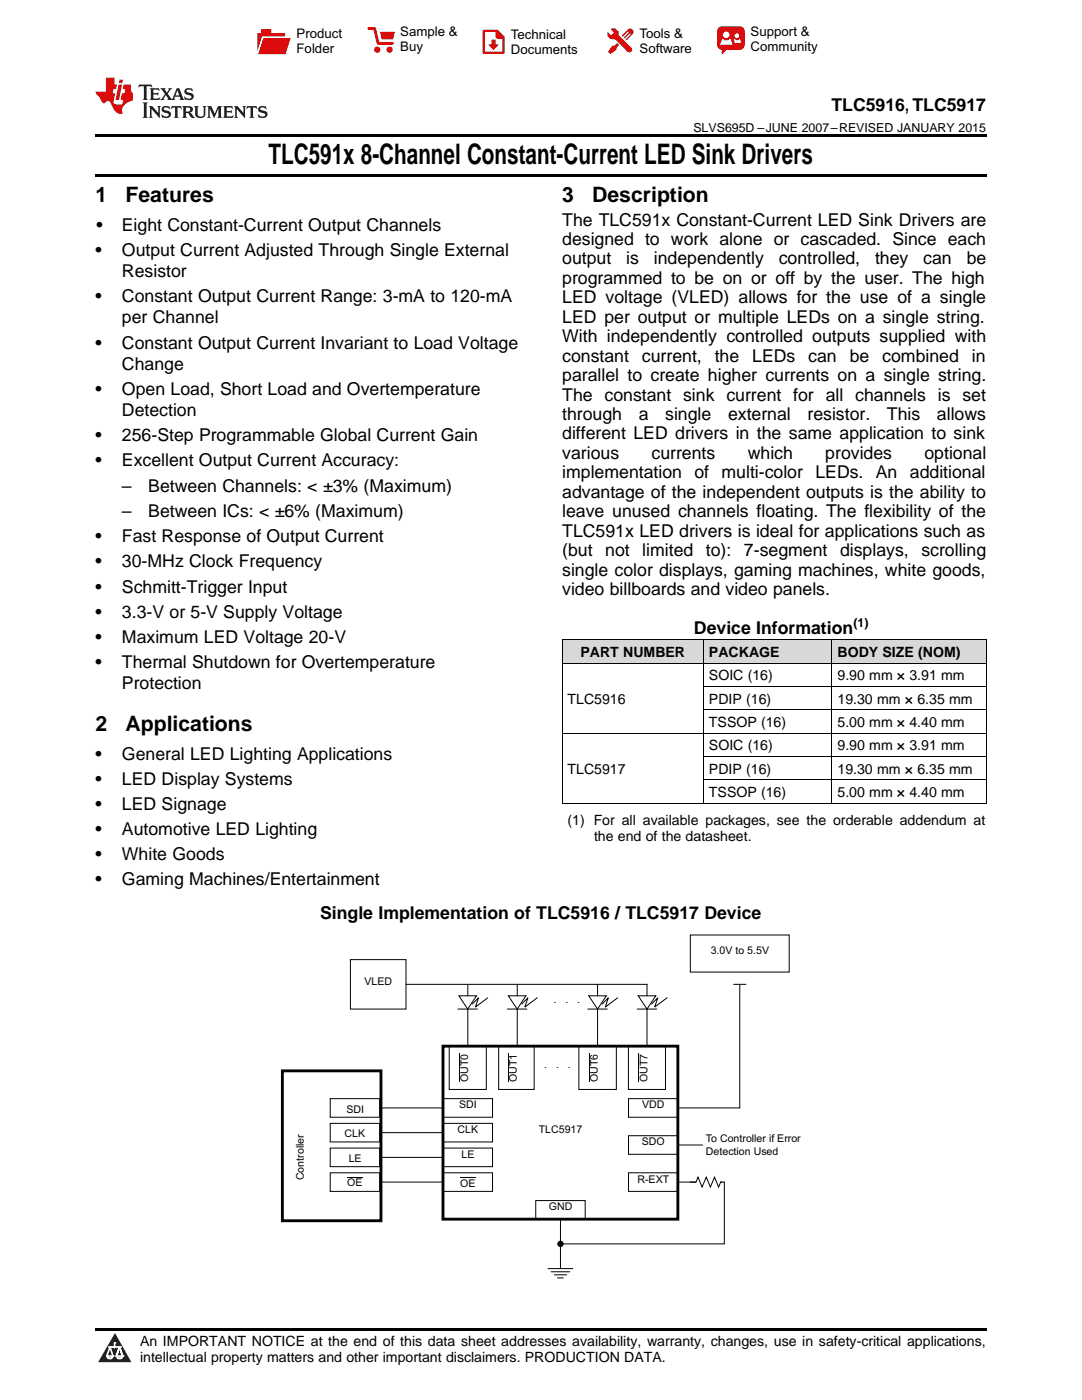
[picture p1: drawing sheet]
<svg xmlns="http://www.w3.org/2000/svg" width="216mm" height="279mm" viewBox="0 0 216 279" stroke-linecap="round" stroke-linejoin="round" font-family="sans-serif">
<defs><g id="words">
<text font-size="5.6" x="53.6" y="32.8">TLC591x 8-Channel Constant-Current LED Sink Drivers</text>
<g font-size="4.2">
<text x="19" y="40.4">1</text>
<text x="25" y="40.4">Features</text>
<text x="112.2" y="40.4">3</text>
<text x="118.2" y="40.4">Description</text>
<text x="19" y="145.9">2</text>
<text x="25" y="145.9">Applications</text>
</g>
<g font-size="3.5">
<text x="165.9" y="22.2">TLC5916, TLC5917</text>
<text x="19.2" y="46.1">•</text>
<text x="24.3" y="46.1">Eight Constant-Current Output Channels</text>
<text x="112.2" y="45">The TLC591x Constant-Current LED Sink Drivers are</text>
<text x="19" y="51.1">•</text>
<text x="24.3" y="51.1">Output Current Adjusted Through Single External</text>
<text x="112.2" y="48.9">designed to work alone or cascaded. Since each</text>
<text x="112.2" y="52.8">output</text>
<text x="124.9" y="52.8">is</text>
<text x="130.5" y="52.8">independently</text>
<text x="155.4" y="52.8">controlled,</text>
<text x="174.6" y="52.8">they</text>
<text x="184.2" y="52.8">can</text>
<text x="192.9" y="52.8">be</text>
<text x="24.3" y="55.3">Resistor</text>
<text x="112.2" y="56.7">programmed to be on or off by the user. The high</text>
<text x="19" y="60.3">•</text>
<text x="24.3" y="60.3">Constant Output Current Range: 3-mA to 120-mA</text>
<text x="24.3" y="64.6">per Channel</text>
<text x="112.2" y="60.5">LED voltage (VLED) allows for the use of a single</text>
<text x="112.2" y="64.4">LED per output or multiple LEDs on a single string.</text>
<text x="19" y="69.6">•</text>
<text x="24.3" y="69.6">Constant Output Current Invariant to Load Voltage</text>
<text x="112.2" y="68.3">With independently controlled outputs supplied with</text>
<text x="24.3" y="73.8">Change</text>
<text x="112.2" y="72.2">constant</text>
<text x="112.2" y="76.1">parallel to create higher currents on a single string.</text>
<text x="128.1" y="72.2">current,</text>
<text x="142.6" y="72.2">the</text>
<text x="150.1" y="72.2">LEDs</text>
<text x="161.3" y="72.2">can</text>
<text x="169.5" y="72.2">be</text>
<text x="176" y="72.2">combined</text>
<text x="193.9" y="72.2">in</text>
<text x="19" y="78.8">•</text>
<text x="24.3" y="78.8">Open Load, Short Load and Overtemperature</text>
<text x="24.3" y="83">Detection</text>
<text x="112.2" y="79.9">The constant sink current for all channels is set</text>
<text x="112.2" y="83.8">through</text>
<text x="127.5" y="83.8">a</text>
<text x="132.7" y="83.8">single</text>
<text x="145.3" y="83.8">external</text>
<text x="161.1" y="83.8">resistor.</text>
<text x="177" y="83.8">This</text>
<text x="187" y="83.8">allows</text>
<text x="19" y="88.1">•</text>
<text x="24.3" y="88.1">256-Step Programmable Global Current Gain</text>
<text x="112.2" y="87.7">different LED drivers in the same application to sink</text>
<text x="19" y="93.1">•</text>
<text x="24.3" y="93.1">Excellent Output Current Accuracy:</text>
<text x="112.2" y="91.6">various</text>
<text x="112.2" y="95.5">implementation</text>
<text x="130" y="91.6">currents</text>
<text x="138.6" y="95.5">of</text>
<text x="144" y="95.5">multi-color</text>
<text x="149.2" y="91.6">which</text>
<text x="162.7" y="95.5">LEDs.</text>
<text x="164.7" y="91.6">provides</text>
<text x="174.8" y="95.5">An additional</text>
<text x="184.5" y="91.6">optional</text>
<text x="24.3" y="98.1">–</text>
<text x="29.6" y="98.1">Between Channels: &lt; ±3% (Maximum)</text>
<text x="112.2" y="99.3">advantage of the independent outputs is the ability to</text>
<text x="24.3" y="103.2">–</text>
<text x="29.6" y="103.2">Between ICs: &lt; ±6% (Maximum)</text>
<text x="112.2" y="103.2">leave unused channels floating. The flexibility of the</text>
<text x="112.2" y="107.1">TLC591x LED drivers is ideal for applications such as</text>
<text x="19" y="108.2">•</text>
<text x="19" y="113.2">•</text>
<text x="24.3" y="108.2">Fast Response of Output Current</text>
<text x="24.3" y="113.2">30-MHz Clock Frequency</text>
<text x="112.2" y="111">(but</text>
<text x="120.8" y="111">not</text>
<text x="128.2" y="111">limited</text>
<text x="140.9" y="111">to):</text>
<text x="148.5" y="111">7-segment</text>
<text x="167.6" y="111">displays,</text>
<text x="183.8" y="111">scrolling</text>
<text x="19" y="118.3">•</text>
<text x="24.3" y="118.3">Schmitt-Trigger Input</text>
<text x="112.2" y="114.9">single color displays, gaming machines, white goods,</text>
<text x="112.2" y="118.7">video billboards and video panels.</text>
<text x="19" y="123.3">•</text>
<text x="24.3" y="123.3">3.3-V or 5-V Supply Voltage</text>
<text x="19" y="128.3">•</text>
<text x="24.3" y="128.3">Maximum LED Voltage 20-V</text>
<text x="138.5" y="126.5">Device Information</text>
<text x="19" y="133.3">•</text>
<text x="24.3" y="133.3">Thermal Shutdown for Overtemperature</text>
<text x="24.3" y="137.5">Protection</text>
<text x="19" y="151.7">•</text>
<text x="24.3" y="151.7">General LED Lighting Applications</text>
<text x="19" y="156.7">•</text>
<text x="19" y="161.7">•</text>
<text x="24.3" y="156.7">LED Display Systems</text>
<text x="24.3" y="161.7">LED Signage</text>
<text x="19" y="166.7">•</text>
<text x="24.3" y="166.7">Automotive LED Lighting</text>
<text x="19" y="171.7">•</text>
<text x="24.3" y="171.7">White Goods</text>
<text x="19" y="176.7">•</text>
<text x="24.3" y="176.7">Gaming Machines/Entertainment</text>
<text x="63.9" y="183.4">Single Implementation of TLC5916 / TLC5917 Device</text>
</g>
<g font-size="2.8">
<text x="115.8" y="131.1">PART NUMBER</text>
<text x="141.5" y="131.1">PACKAGE</text>
<text x="167.1" y="131.1">BODY SIZE (NOM)</text>
<text x="141.5" y="135.8">SOIC (16)</text>
<text x="167.1" y="135.8">9.90 mm × 3.91 mm</text>
<text x="113.2" y="140.4">TLC5916</text>
<text x="141.5" y="140.4">PDIP (16)</text>
<text x="167.1" y="140.4">19.30 mm × 6.35 mm</text>
<text x="141.5" y="145.1">TSSOP (16)</text>
<text x="141.5" y="149.8">SOIC (16)</text>
<text x="167.1" y="145.1">5.00 mm × 4.40 mm</text>
<text x="167.1" y="149.8">9.90 mm × 3.91 mm</text>
<text x="113.2" y="154.4">TLC5917</text>
<text x="141.5" y="154.4">PDIP (16)</text>
<text x="167.1" y="154.4">19.30 mm × 6.35 mm</text>
<text x="141.5" y="159.1">TSSOP (16)</text>
<text x="167.1" y="159.1">5.00 mm × 4.40 mm</text>
<text x="113.2" y="164.6">(1) For all available packages, see the orderable addendum at</text>
<text x="118.5" y="167.7">the end of the datasheet.</text>
<text x="27.9" y="268.6">An IMPORTANT NOTICE at the end of this data sheet addresses availability, warranty, changes, use in safety-critical applications,</text>
<text x="27.9" y="271.8">intellectual property matters and other important disclaimers. PRODUCTION DATA.</text>
</g>
<g font-size="2.6">
<text x="59.2" y="7.6">Product</text>
<text x="59.2" y="10.6">Folder</text>
<text x="79.9" y="7.3">Sample &amp;</text>
<text x="79.9" y="10.2">Buy</text>
<text x="101.9" y="7.8">Technical</text>
<text x="101.9" y="10.8">Documents</text>
<text x="127.6" y="7.6">Tools &amp;</text>
<text x="127.6" y="10.6">Software</text>
<text x="149.8" y="7.2">Support &amp;</text>
<text x="149.8" y="10.2">Community</text>
</g>
<g font-size="2.5">
<text x="138.4" y="26.3">SLVS695D –JUNE 2007–REVISED JANUARY 2015</text>
<text x="170.3" y="125.1">(1)</text>
</g>
<g font-size="2.1" fill="#010202">
<text x="141.8" y="190.4">3.0V to 5.5V</text>
<text x="72.7" y="196.5">VLED</text>
<text x="110.5" y="200.1">.</text>
<text x="112.8" y="200.1">.</text>
<text x="115.2" y="200.1">.</text>
<text x="93.4" y="215.9" transform="rotate(-90 93.4 215.9)">OUT0</text>
<text x="103.1" y="215.9" transform="rotate(-90 103.1 215.9)">OUT1</text>
<text x="108.6" y="213.2">.</text>
<text x="111" y="213.2">.</text>
<text x="113.3" y="213.2">.</text>
<text x="119.3" y="215.9" transform="rotate(-90 119.3 215.9)">OUT6</text>
<text x="129.2" y="215.9" transform="rotate(-90 129.2 215.9)">OUT7</text>
<text x="91.6" y="221.2">SDI</text>
<text x="128.1" y="221.2">VDD</text>
<text x="68.8" y="226.9">CLK</text>
<text x="69.2" y="222.1">SDI</text>
<text x="91.3" y="226.1">CLK</text>
<text x="107.5" y="226.1">TLC5917</text>
<text x="140.9" y="228">To Controller if Error</text>
<text x="69.6" y="231.8">LE</text>
<text x="92.1" y="231.1">LE</text>
<text x="128.1" y="228.6">SDO</text>
<text x="140.9" y="230.5">Detection Used</text>
<text x="60.6" y="235.5" transform="rotate(-90 60.6 235.5)">Controller</text>
<text x="69.3" y="236.8">OE</text>
<text x="91.8" y="236.8">OE</text>
<text x="127.2" y="236">R-EXT</text>
<text x="109.5" y="241.5">GND</text>
</g>
</g></defs>
<g fill="#d8d8d8">
<path d="M112.2 127.7h28.2v4.7h-28.2z"/>
<path d="M140.4 127.7h25.7v4.7h-25.7z"/>
<path d="M166.1 127.7h30.7v4.7h-30.7z"/>
</g>
<path d="M22.9 266l3.3 5.9h-6.6z" fill="#231f20"/>
<path d="M21.3 270.6h1.2l-.3 .5h-.3a.53 .53 0 0 1-.6-.5z" fill-rule="evenodd" fill="#fff"/>
<path d="M21.3 270.6h1.2l-.3 .5h-.3a.53 .53 0 0 1-.6-.5z" fill="none" stroke="#231f20" stroke-width=".33"/>
<path d="M21.3 270.6l1.2 .1-.3 .4h-.5z" fill="none" stroke="#fff" stroke-width=".33"/>
<path d="M22.9 268.9h.1" fill="none" stroke="#fff" stroke-width=".33"/>
<path d="M22.9 268v.9z" fill="#fff"/>
<path d="M22.9 268v.9z" fill="none" stroke="#fff" stroke-width=".33"/>
<circle cx="22.9" cy="268" r=".16" fill="#fff"/>
<path d="M21.8 268.8h.1" fill="none" stroke="#fff" stroke-width=".33"/>
<path d="M21.8 268.8h2.2z" fill="#fff"/>
<path d="M21.8 268.8h2.2z" fill="none" stroke="#fff" stroke-width=".33"/>
<circle cx="24" cy="268.8" r=".16" fill="#fff"/>
<path d="M23.2 270.6h.1" fill="none" stroke="#fff" stroke-width=".33"/>
<path d="M23.8 268.8l-.6 1.8z" fill="#fff"/>
<path d="M23.8 268.8l-.6 1.8z" fill="none" stroke="#fff" stroke-width=".33"/>
<path d="M23.8 268.8l.7 1.8z" fill="#fff"/>
<path d="M23.8 268.8l.7 1.8z" fill="none" stroke="#fff" stroke-width=".33"/>
<path d="M24.4 270.6h.1" fill="none" stroke="#fff" stroke-width=".33"/>
<circle cx="21.3" cy="270.6" r=".16" fill="#fff"/>
<path d="M22 268.8l-.7 1.8z" fill="#fff"/>
<path d="M22 268.8l-.7 1.8z" fill="none" stroke="#fff" stroke-width=".33"/>
<path d="M22 268.8l.5 1.8z" fill="#fff"/>
<path d="M22 268.8l.5 1.8z" fill="none" stroke="#fff" stroke-width=".33"/>
<circle cx="22.5" cy="270.6" r=".16" fill="#fff"/>
<path d="M23.3 270.6h1.2a.63 .63 0 0 1-.6 .5 .63 .63 0 0 1-.6-.5z" fill-rule="evenodd" fill="#fff"/>
<path d="M23.3 270.6h1.2a.63 .63 0 0 1-.6 .5 .63 .63 0 0 1-.6-.5z" fill="none" stroke="#231f20" stroke-width=".33"/>
<path d="M23.3 270.6h1.2l-.4 .5h-.5z" fill="none" stroke="#fff" stroke-width=".33"/>
<path d="M23.2 270.6h.1" fill="none" stroke="#fff" stroke-width=".33"/>
<circle cx="24.5" cy="270.6" r=".16" fill="#fff"/>
<path d="M19 265.1h177.8v.5h-177.8z" fill="#000"/>
<path d="M104.8 198.8h16.6v2.5h-16.6z" fill-rule="evenodd" fill="#fff"/>
<path d="M109.4 253.2h4.9M110 253.8h3.7M110.6 254.4h2.5M111.2 255h1.2" fill="none" stroke="#010202" stroke-width=".2"/>
<circle cx="111.8" cy="248.2" r=".53" fill="#010202"/>
<g fill="none" stroke="#010202" stroke-width=".2">
<path d="M137.7 235.9h1.2l.4-1 .8 2 .8-2 .8 2 .9-2 .8 2 .4-1h.7M143.8 235.9h.1"/>
<circle cx="111.8" cy="248.2" r=".53"/>
</g>
<path d="M101.4 198.7h3.5l-1.7 2.7z" fill="#fff"/>
<path d="M101.4 198.7h3.5l-1.7 2.7zM107.2 199.1l-2.5 1.9 .6-1.9-1.2 1.3M101.2 201.4h3.9" fill="none" stroke="#010202" stroke-width=".2"/>
<path d="M69.9 191.5h11.1v9.9h-11.1z" fill-rule="evenodd" fill="#fff"/>
<path d="M69.9 191.5h11.1v9.9h-11.1z" fill="none" stroke="#010202" stroke-width=".2"/>
<path d="M117.5 198.7h3.5l-1.8 2.7z" fill="#fff"/>
<path d="M117.5 198.7h3.5l-1.8 2.7zM123.2 199.1l-2.4 1.9 .6-1.9-1.2 1.3M117.3 201.4h3.9" fill="none" stroke="#010202" stroke-width=".2"/>
<path d="M106.9 239.6h9.9v3.7h-9.9z" fill-rule="evenodd" fill="#fff"/>
<path d="M106.9 239.6h9.9v3.7h-9.9z" fill="none" stroke="#010202" stroke-width=".2"/>
<path d="M88.4 234.1h9.9v3.7h-9.9z" fill-rule="evenodd" fill="#fff"/>
<path d="M88.4 234.1h9.9v3.7h-9.9z" fill="none" stroke="#010202" stroke-width=".2"/>
<path d="M125.4 226.7h9.9v3.7h-9.9z" fill-rule="evenodd" fill="#fff"/>
<path d="M125.4 226.7h9.9v3.7h-9.9z" fill="none" stroke="#010202" stroke-width=".2"/>
<path d="M125.4 234.1h9.9v3.7h-9.9z" fill-rule="evenodd" fill="#fff"/>
<path d="M125.4 234.1h9.9v3.7h-9.9z" fill="none" stroke="#010202" stroke-width=".2"/>
<path d="M125.4 219.3h9.9v3.7h-9.9z" fill-rule="evenodd" fill="#fff"/>
<path d="M125.4 219.3h9.9v3.7h-9.9z" fill="none" stroke="#010202" stroke-width=".2"/>
<path d="M88.4 229.1h9.9v3.7h-9.9z" fill-rule="evenodd" fill="#fff"/>
<path d="M88.4 229.1h9.9v3.7h-9.9z" fill="none" stroke="#010202" stroke-width=".2"/>
<path d="M88.4 224.2h9.9v3.7h-9.9z" fill-rule="evenodd" fill="#fff"/>
<path d="M88.4 224.2h9.9v3.7h-9.9z" fill="none" stroke="#010202" stroke-width=".2"/>
<path d="M88.4 219.3h9.9v3.7h-9.9z" fill-rule="evenodd" fill="#fff"/>
<path d="M146.4 196.4h2.5M147.6 196.4v24.7h-12.3M88.4 219.3h9.9v3.7h-9.9z" fill="none" stroke="#010202" stroke-width=".2"/>
<path d="M65.9 229.1h9.9v3.7h-9.9z" fill-rule="evenodd" fill="#fff"/>
<path d="M65.9 229.1h9.9v3.7h-9.9z" fill="none" stroke="#010202" stroke-width=".2"/>
<path d="M65.9 224.2h9.9v3.7h-9.9z" fill-rule="evenodd" fill="#fff"/>
<path d="M65.9 224.2h9.9v3.7h-9.9z" fill="none" stroke="#010202" stroke-width=".2"/>
<path d="M65.9 234.1h9.9v3.7h-9.9z" fill-rule="evenodd" fill="#fff"/>
<path d="M65.9 234.1h9.9v3.7h-9.9zM69.3 235h3.1M91.8 235.1h3.1" fill="none" stroke="#010202" stroke-width=".2"/>
<path d="M65.9 219.3h9.9v3.7h-9.9z" fill-rule="evenodd" fill="#fff"/>
<path d="M65.9 219.3h9.9v3.7h-9.9z" fill="none" stroke="#010202" stroke-width=".2"/>
<path d="M58.1 225h4.9v11.9h-4.9z" fill-rule="evenodd" fill="#fff"/>
<path d="M56.3 213.7h19.7v29.9h-19.7z" fill="none" stroke="#010202" stroke-width=".57"/>
<path d="M75.8 221.1h12.6M75.8 226h12.6M75.8 231h12.6M75.8 235.9h12.6M111.8 243.3v9.9" fill="none" stroke="#010202" stroke-width=".2"/>
<path d="M91.6 198.7h3.5l-1.8 2.7z" fill="#fff"/>
<path d="M91.6 198.7h3.5l-1.8 2.7zM97.3 199.1l-2.4 1.9 .6-1.9-1.2 1.3M91.4 201.4h3.9" fill="none" stroke="#010202" stroke-width=".2"/>
<path d="M127.3 198.7h3.6l-1.8 2.7z" fill="#fff"/>
<path d="M127.3 198.7h3.6l-1.8 2.7zM133.1 199.1l-2.5 1.9 .7-1.9-1.3 1.3M127.1 201.4h3.9" fill="none" stroke="#010202" stroke-width=".2"/>
<path d="M89.6 208.8h7.4v8.6h-7.4z" fill-rule="evenodd" fill="#fff"/>
<path d="M81 196.4h48.1v2.3M93.3 196.4v2.3M103.2 196.4v2.3M119.2 196.5v2.3M89.6 208.8h7.4v8.6h-7.4zM91.7 210.3v5.6M93.3 201.4v7.4M103.2 201.4v7.4M119.2 201.4v7.4M129.1 201.4v7.4" fill="none" stroke="#010202" stroke-width=".2"/>
<path d="M104.4 211.9h13.6v2.4h-13.6z" fill-rule="evenodd" fill="#fff"/>
<path d="M135.3 235.9h3.6M144.5 235.9v12.3h-32.7" fill="none" stroke="#010202" stroke-width=".2"/>
<path d="M137.7 186.6h19.8v7.4h-19.8z" fill-rule="evenodd" fill="#fff"/>
<path d="M137.7 186.6h19.8v7.4h-19.8z" fill="none" stroke="#010202" stroke-width=".2"/>
<path d="M99.5 208.8h7.1v8.6h-7.1z" fill-rule="evenodd" fill="#fff"/>
<path d="M99.5 208.8h7.1v8.6h-7.1zM101.4 210.3v5.6" fill="none" stroke="#010202" stroke-width=".2"/>
<path d="M115.5 208.8h7.5v8.6h-7.5z" fill-rule="evenodd" fill="#fff"/>
<path d="M115.5 208.8h7.5v8.6h-7.5zM117.6 210.3v5.6" fill="none" stroke="#010202" stroke-width=".2"/>
<path d="M125.4 208.8h7.4v8.6h-7.4z" fill-rule="evenodd" fill="#fff"/>
<path d="M125.4 208.8h7.4v8.6h-7.4zM127.4 210.3v5.6M135.3 228.5h4.9" fill="none" stroke="#010202" stroke-width=".2"/>
<path d="M88.4 208.8h46.9v34.5h-46.9z" fill="none" stroke="#010202" stroke-width=".57"/>
<path d="M112.2 132.3h84.6M112.2 127.7h84.6M112.2 127.7v32.6M140.4 127.7v32.6M140.4 137h56.4M166 127.7v32.6M196.8 127.7v32.6M112.2 146.3h84.6M140.4 155.6h56.4M140.4 151h56.4M140.4 141.7h56.4M112.2 160.3h84.6" fill="none" stroke="#000" stroke-width=".2"/>
<path d="M19 34.8h177.8v.5h-177.8zM19 26.8h177.8v.6h-177.8z" fill="#000"/>
<path d="M27.7 16.9l-.1 .6 .6-.3h.5v.2v2.2l-.2 .4h1l-.2-.4v-2.2v-.2h.5l.6 .3-.2-.6zM29.9 17.6l.2 .4v1.6l-.2 .4h1.9l.1-.6a1.09 1.09 0 0 1-1.3 .1v-.6h.6l.4 .2v-.7l-.2 .2h-.8v-.6l.2-.1a1.01 1.01 0 0 1 1 .3l-.1-.6zM32 17.6l.9 1.2-1 1.2h.9l-.2-.3 .5-.7 .5 .7-.3 .3h1.7l-.2-.3 .1-.4h1l.1 .4-.2 .3h1l-.3-.4-.7-2h-.5l-1 2.2-.8-1.1 .9-1.1h-.9l.2 .2-.4 .7-.4-.7 .2-.2zM35.4 18l.4 1h-.8zM37 17.7a.66 .66 0 0 0-.2 .8 .66 .66 0 0 0 .6 .4l.7 .2 .1 .2a.8 .8 0 0 1-.7 .4 .8 .8 0 0 1-.7-.5l.1 .8 .2-.2a.94 .94 0 0 0 1.1 .1 .94 .94 0 0 0 .4-.9 1.48 1.48 0 0 0-1.3-.6v-.4a1.1 1.1 0 0 1 1.2 .2l-.2-.6-.2 .1-.5-.1zM28.5 20.4l.2 .4v2.3l-.2 .4h1l-.2-.4v-2.3l.2-.4zM29.7 21.2l.2 .4v1.5l-.2 .4h.8l-.3-.4 .1-1.3 1.6 1.8v-2l.2-.4h-.7l.2 .2v1.1l-1.2-1.3zM32.5 21.3a.66 .66 0 0 0-.2 .8 .66 .66 0 0 0 .6 .4l.6 .2 .2 .2a.8 .8 0 0 1-.8 .4 .8 .8 0 0 1-.7-.5l.2 .7 .2-.1a.94 .94 0 0 0 1 .1 .94 .94 0 0 0 .5-1 1.47 1.47 0 0 0-1.3-.6l-.1-.3a1.1 1.1 0 0 1 1.3 .2l-.2-.6-.2 .1-.5-.2zM34.3 21.2l-.2 .6a.64 .64 0 0 1 .8-.3v1.6l-.2 .4h1l-.3-.4 .1-1.6a.66 .66 0 0 1 .8 .3l-.2-.6zM36.3 21.2l.3 .4v1.5l-.3 .4h1l-.2-.2v-.7h.5l.1 .1a.8 .8 0 0 0 1.2 .7l-1-1a.62 .62 0 0 0 .6-.5 .62 .62 0 0 0-.6-.7zM37.1 21.5h.1a.48 .48 0 0 1 .6 0 .48 .48 0 0 1 .1 .6l-.2 .1-.6 .1zM38.7 21.2l.2 .2a2.29 2.29 0 0 0 .4 2 1.05 1.05 0 0 0 1.7-.7v-1.3l.2-.2h-.8l.2 .4v1.1a.61 .61 0 0 1-.6 .6 .61 .61 0 0 1-.6-.6v-1.1l.3-.4zM41.3 21.2l.3 .4v1.5l-.3 .4h.8l-.2-.4v-1.4l.8 1.9 .9-1.9v1.4l-.2 .4h.9l-.2-.4v-1.5l.2-.4h-.8l-.7 1.5-.6-1.5zM44.5 21.2l.2 .4v1.5l-.2 .4h1.9l.2-.6a1.1 1.1 0 0 1-1.4 .2v-.7h.6l.4 .2v-.6l-.2 .1-.8 .1v-.6l.2-.1a1.02 1.02 0 0 1 1.1 .2l-.2-.5zM46.7 21.2l.2 .4v1.5l-.2 .4h.8l-.3-.4 .1-1.3 1.6 1.8v-2l.2-.4h-.7l.2 .2v1.1l-1.2-1.3zM49.3 21.2l-.1 .6a.64 .64 0 0 1 .8-.3v1.6l-.3 .4h1l-.2-.4v-1.6a.66 .66 0 0 1 .8 .3l-.1-.6zM51.7 21.3a.66 .66 0 0 0-.2 .7 .66 .66 0 0 0 .7 .5l.6 .2 .1 .2a.8 .8 0 0 1-.7 .4 .8 .8 0 0 1-.7-.5l.1 .7 .2-.1a.94 .94 0 0 0 1.1 .1 .94 .94 0 0 0 .4-1 1.48 1.48 0 0 0-1.2-.6l-.1-.3a1.1 1.1 0 0 1 1.2 .2l-.2-.6-.1 .1-.6-.2z" fill="#231f20"/>
<path d="M21.1 15.5v2.8h-2v.4l.9 .9a.96 .96 0 0 0 1 1 .59 .59 0 0 1 .5-.4 .59 .59 0 0 1 .5 .3l.4 .8a1.61 1.61 0 0 0 2.1 1.3 1.63 1.63 0 0 1 1.1-2.2l.9-.3v-1.5a1.6 1.6 0 0 1-.4-1.7h-1.4l-.2 .9h.5l-.2 .8h-.5l-.2 1v.3h.5l-.2 .9h-.7a.74 .74 0 0 1-1-.6l.3-1.6h-.5l.2-.8h.5l.1-.9h-.4v-1.4zM23.7 16.9l-.7 3h.8l.6-3zM23.8 15.9l-.1 .7h.7l.2-.7z" fill="#ee1d23"/>
<g fill="#d60000">
<path d="M52.1 5.8h2v.8h2.8v4.2h-5.5v-4.2h.7z" fill-rule="evenodd"/>
<path d="M52.4 7.5h5.6l-1 3.3h-5.6z" fill-rule="evenodd"/>
</g>
<path d="M52.4 7.4h5.7l-.1 .1h-5.5l-1.1 3.3z" fill-rule="evenodd" fill="#fff"/>
<path d="M52.4 7.4h5.7l-.1 .1h-5.5l-1.1 3.3z" fill="none" stroke="#fff" stroke-width=".2"/>
<path d="M73.6 5.7h1.1l.7 2.9h2.9" fill="none" stroke="#d60000" stroke-width=".55"/>
<g fill="#d60000">
<path d="M75.8 6.3h3l-.4 1.6h-2.2z" fill-rule="evenodd"/>
<circle cx="75.3" cy="9.9" r=".62"/>
<circle cx="77.7" cy="9.9" r=".62"/>
</g>
<path d="M96.5 6.2h2.7l1.3 1.2v3.1h-4z" fill="none" stroke="#d60000" stroke-width=".44"/>
<g fill="#d60000">
<path d="M98.1 7.9h.8v1h.5l-.9 1.1-1-1v-.1h.6z" fill-rule="evenodd"/>
<path d="M98.9 6.2h.3l1.3 1.2v.4h-1.3l-.3-.4z" fill-rule="evenodd"/>
<path d="M121.9 5.7h.8l.7 .6 .1 .7 2.5 2.5-.8 .8-2.3-2.3-1.1-.2-.6-.6v-.8l.7 .6 .5-.4v-.2l-.5-.5z" fill-rule="evenodd"/>
<path d="M122.2 9.1h.4l.5-.5 .4 .4-.5 .5v.4l-1.2 .9-.5-.5z" fill-rule="evenodd"/>
<path d="M125.3 5.9a.67 .67 0 0 1 .9 0 .67 .67 0 0 1 0 .9z" fill-rule="evenodd"/>
<path d="M125.3 5.9l.9 .9-1.2 1.2h-.2v-.2l1-.9v-.2h-.2l-.9 1h-.2v-.2l.9-1 .1-.2h-.3l-.9 1h-.2v-.2z" fill-rule="evenodd"/>
<circle cx="125.6" cy="9.9" r=".54"/>
</g>
<path d="M123.3 6.3v.7" fill="none" stroke="#d60000" stroke-width=".2"/>
<g fill="#d60000">
<path d="M143.4 5.5l.6-.2h3.6a.95 .95 0 0 1 1 .9v2.8a.95 .95 0 0 1-1 .9h-3.6a.95 .95 0 0 1-.9-.9v-2.8z" fill-rule="evenodd"/>
<path d="M144 9.9h.9l-.7 .9h-.2z" fill-rule="evenodd"/>
</g>
<g fill="#fff">
<path d="M146.6 8.6h1.3z"/>
<path d="M144.1 7.8h.3l.1 .2h.8l.2-.2h.3l.4 1.1h-2.5z" fill-rule="evenodd"/>
<path d="M146.4 7.8h.3l.1 .2h.5l.2-.2h.2l.2 .8h-1.3z" fill-rule="evenodd"/>
<circle cx="144.9" cy="6.9" r=".65"/>
<circle cx="147" cy="7.1" r=".48"/>
</g>
<use href="#words"/>
</svg>
